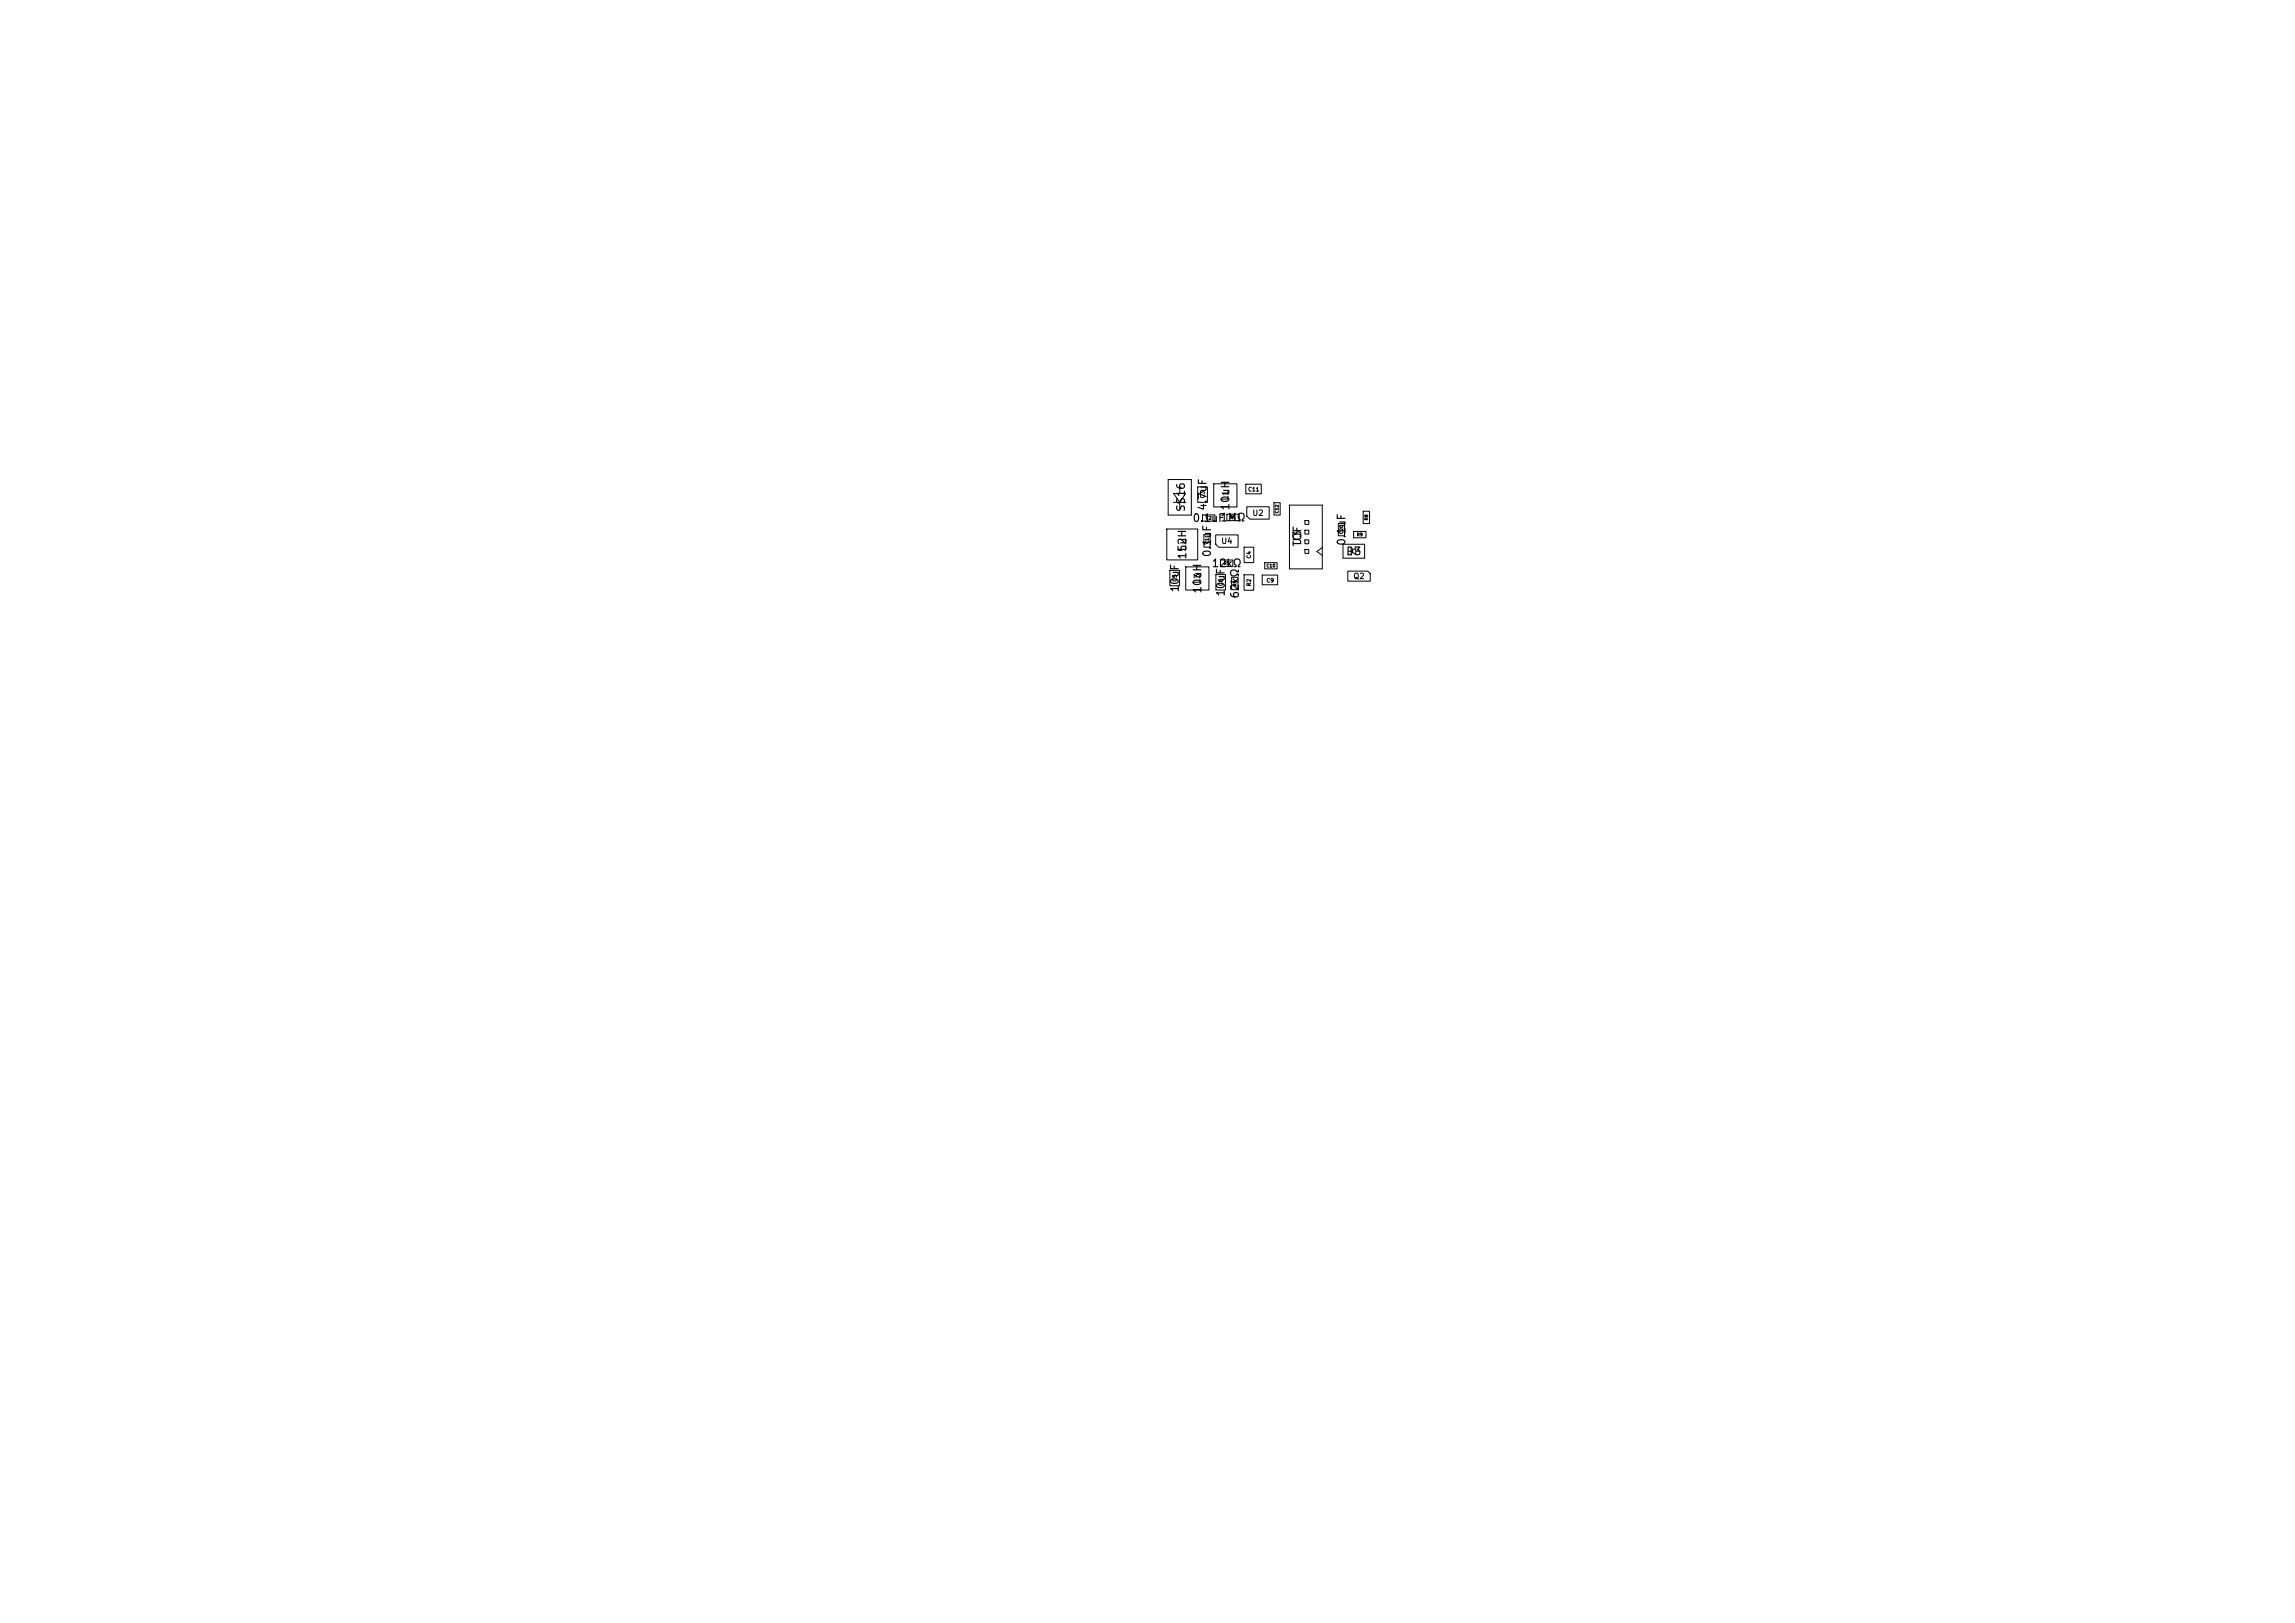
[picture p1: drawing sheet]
<svg xmlns="http://www.w3.org/2000/svg" width="297mm" height="210mm" viewBox="0 0 297 210" stroke-linecap="round" stroke-linejoin="round" font-family="sans-serif">
<defs><g id="words">
<g font-size="1">
<text x="153.6" y="66.3" transform="rotate(-90 153.6 66.3)">SS16</text>
<text x="153.8" y="71.4" transform="rotate(-90 153.8 71.4)">L2</text>
<text x="154.3" y="67.8">0.1uF</text>
<text x="156.4" y="66.2" transform="rotate(-90 156.4 66.2)">4.7uF</text>
<text x="157.9" y="67.7">1MΩ</text>
<text x="159.3" y="66.1" transform="rotate(-90 159.3 66.1)">10uH</text>
<text x="168.6" y="70.4" transform="rotate(-90 168.6 70.4)">J3</text>
<text x="168.7" y="70.8" transform="rotate(-90 168.7 70.8)">TOF</text>
<text x="174.4" y="70.7" transform="rotate(-90 174.4 70.7)">0.1uF</text>
<text x="152.8" y="76.7" transform="rotate(-90 152.8 76.7)">10uF</text>
<text x="153.8" y="72.5" transform="rotate(-90 153.8 72.5)">15uH</text>
<text x="155.7" y="76.9" transform="rotate(-90 155.7 76.9)">10uH</text>
<text x="156.7" y="73.6">12kΩ</text>
<text x="157" y="72.2" transform="rotate(-90 157 72.2)">0.1uF</text>
<text x="158.7" y="77.3" transform="rotate(-90 158.7 77.3)">10uF</text>
<text x="160.6" y="77.5" transform="rotate(-90 160.6 77.5)">62kΩ</text>
<text x="174.1" y="72.1">D3</text>
</g>
<g font-size=".8">
<text x="159.1" y="64.8" transform="rotate(-90 159.1 64.8)">L1</text>
<text x="155.5" y="75.6" transform="rotate(-90 155.5 75.6)">L3</text>
</g>
<g font-size=".7">
<text x="158" y="70.6">U4</text>
<text x="162" y="66.9">U2</text>
<text x="175.1" y="75.1">Q2</text>
</g>
<g font-size=".5">
<text x="156" y="64.5" transform="rotate(-90 156 64.5)">C3</text>
<text x="161.5" y="63.7">C11</text>
<text x="152.4" y="75.3" transform="rotate(-90 152.4 75.3)">C5</text>
<text x="158.4" y="75.9" transform="rotate(-90 158.4 75.9)">C6</text>
<text x="162" y="75.9" transform="rotate(-90 162 75.9)">R2</text>
<text x="162" y="72.3" transform="rotate(-90 162 72.3)">C4</text>
<text x="163.8" y="75.5">C9</text>
</g>
<g font-size=".4">
<text x="156" y="67.3">C2</text>
<text x="156.5" y="70.4" transform="rotate(-90 156.5 70.4)">C1</text>
<text x="159.1" y="67.3">R1</text>
<text x="165.5" y="66.5" transform="rotate(-90 165.5 66.5)">C12</text>
<text x="173.9" y="69.1" transform="rotate(-90 173.9 69.1)">C20</text>
<text x="175.5" y="69.5">R9</text>
<text x="177.1" y="67.4" transform="rotate(-90 177.1 67.4)">R8</text>
<text x="158.3" y="73.2">R5</text>
<text x="160.1" y="75.9" transform="rotate(-90 160.1 75.9)">R4</text>
<text x="163.8" y="73.5">C10</text>
</g>
</g></defs>
<g fill="none" stroke="#000" stroke-width=".13">
<path d="M151 68.4h4v4h-4zM151.2 62.1h3v4.6h-3zM151.4 73.8h1.2v2h-1.2zM151.9 65h1.6M151.9 63.8h1.5l-.7 1.2zM152.7 62.9v.9M152.7 65v.9M153.5 73.4h3v3h-3zM155 63h1.2v2h-1.2zM155.6 66.6h1.6v.8h-1.6zM155.8 69.2h.8v1.6h-.8zM157.1 62.6h3v3h-3z"/>
<path d="M157.3 69.2h2.9v1.6h-2.5l-.4-.4zM157.3 74.4h1.3v2h-1.3zM157.9 72.5h1.7v.8h-1.7zM158.8 66.5h1.6v.9h-1.6zM159.4 74.7h.8v1.6h-.8zM161 74.4h1.3v2h-1.3zM161 70.8h1.3v2h-1.3zM161.2 62.7h2v1.2h-2zM161.3 65.6h3v1.6h-2.6l-.4-.4zM163.3 74.4h2v1.3h-2zM163.7 72.8h1.6v.8h-1.6zM164.9 65h.8v1.7h-.8z"/>
<path d="M166.9 65.4h4.2v8.2h-4.2zM168.9 67.4h.5v.5h-.5zM168.9 68.6h.5v.5h-.5zM168.9 69.9h.5v.5h-.5zM168.9 71.1h.5v.5h-.5zM171.1 70.9l-.7 .5 .7 .5M173.2 67.7h.8v1.6h-.8zM173.8 70.4h2.8v1.8h-2.8zM174.4 73.9h2.6l.3 .3v1h-2.9zM174.4 71.3h.5M174.9 70.8v1.1M174.9 71.3l.6-.4v.8z"/>
<path d="M175.2 68.8h1.6v.8h-1.6zM175.5 71.3h.5M176.4 66.1h.8v1.6h-.8z"/>
</g>
<use href="#words"/>
</svg>
